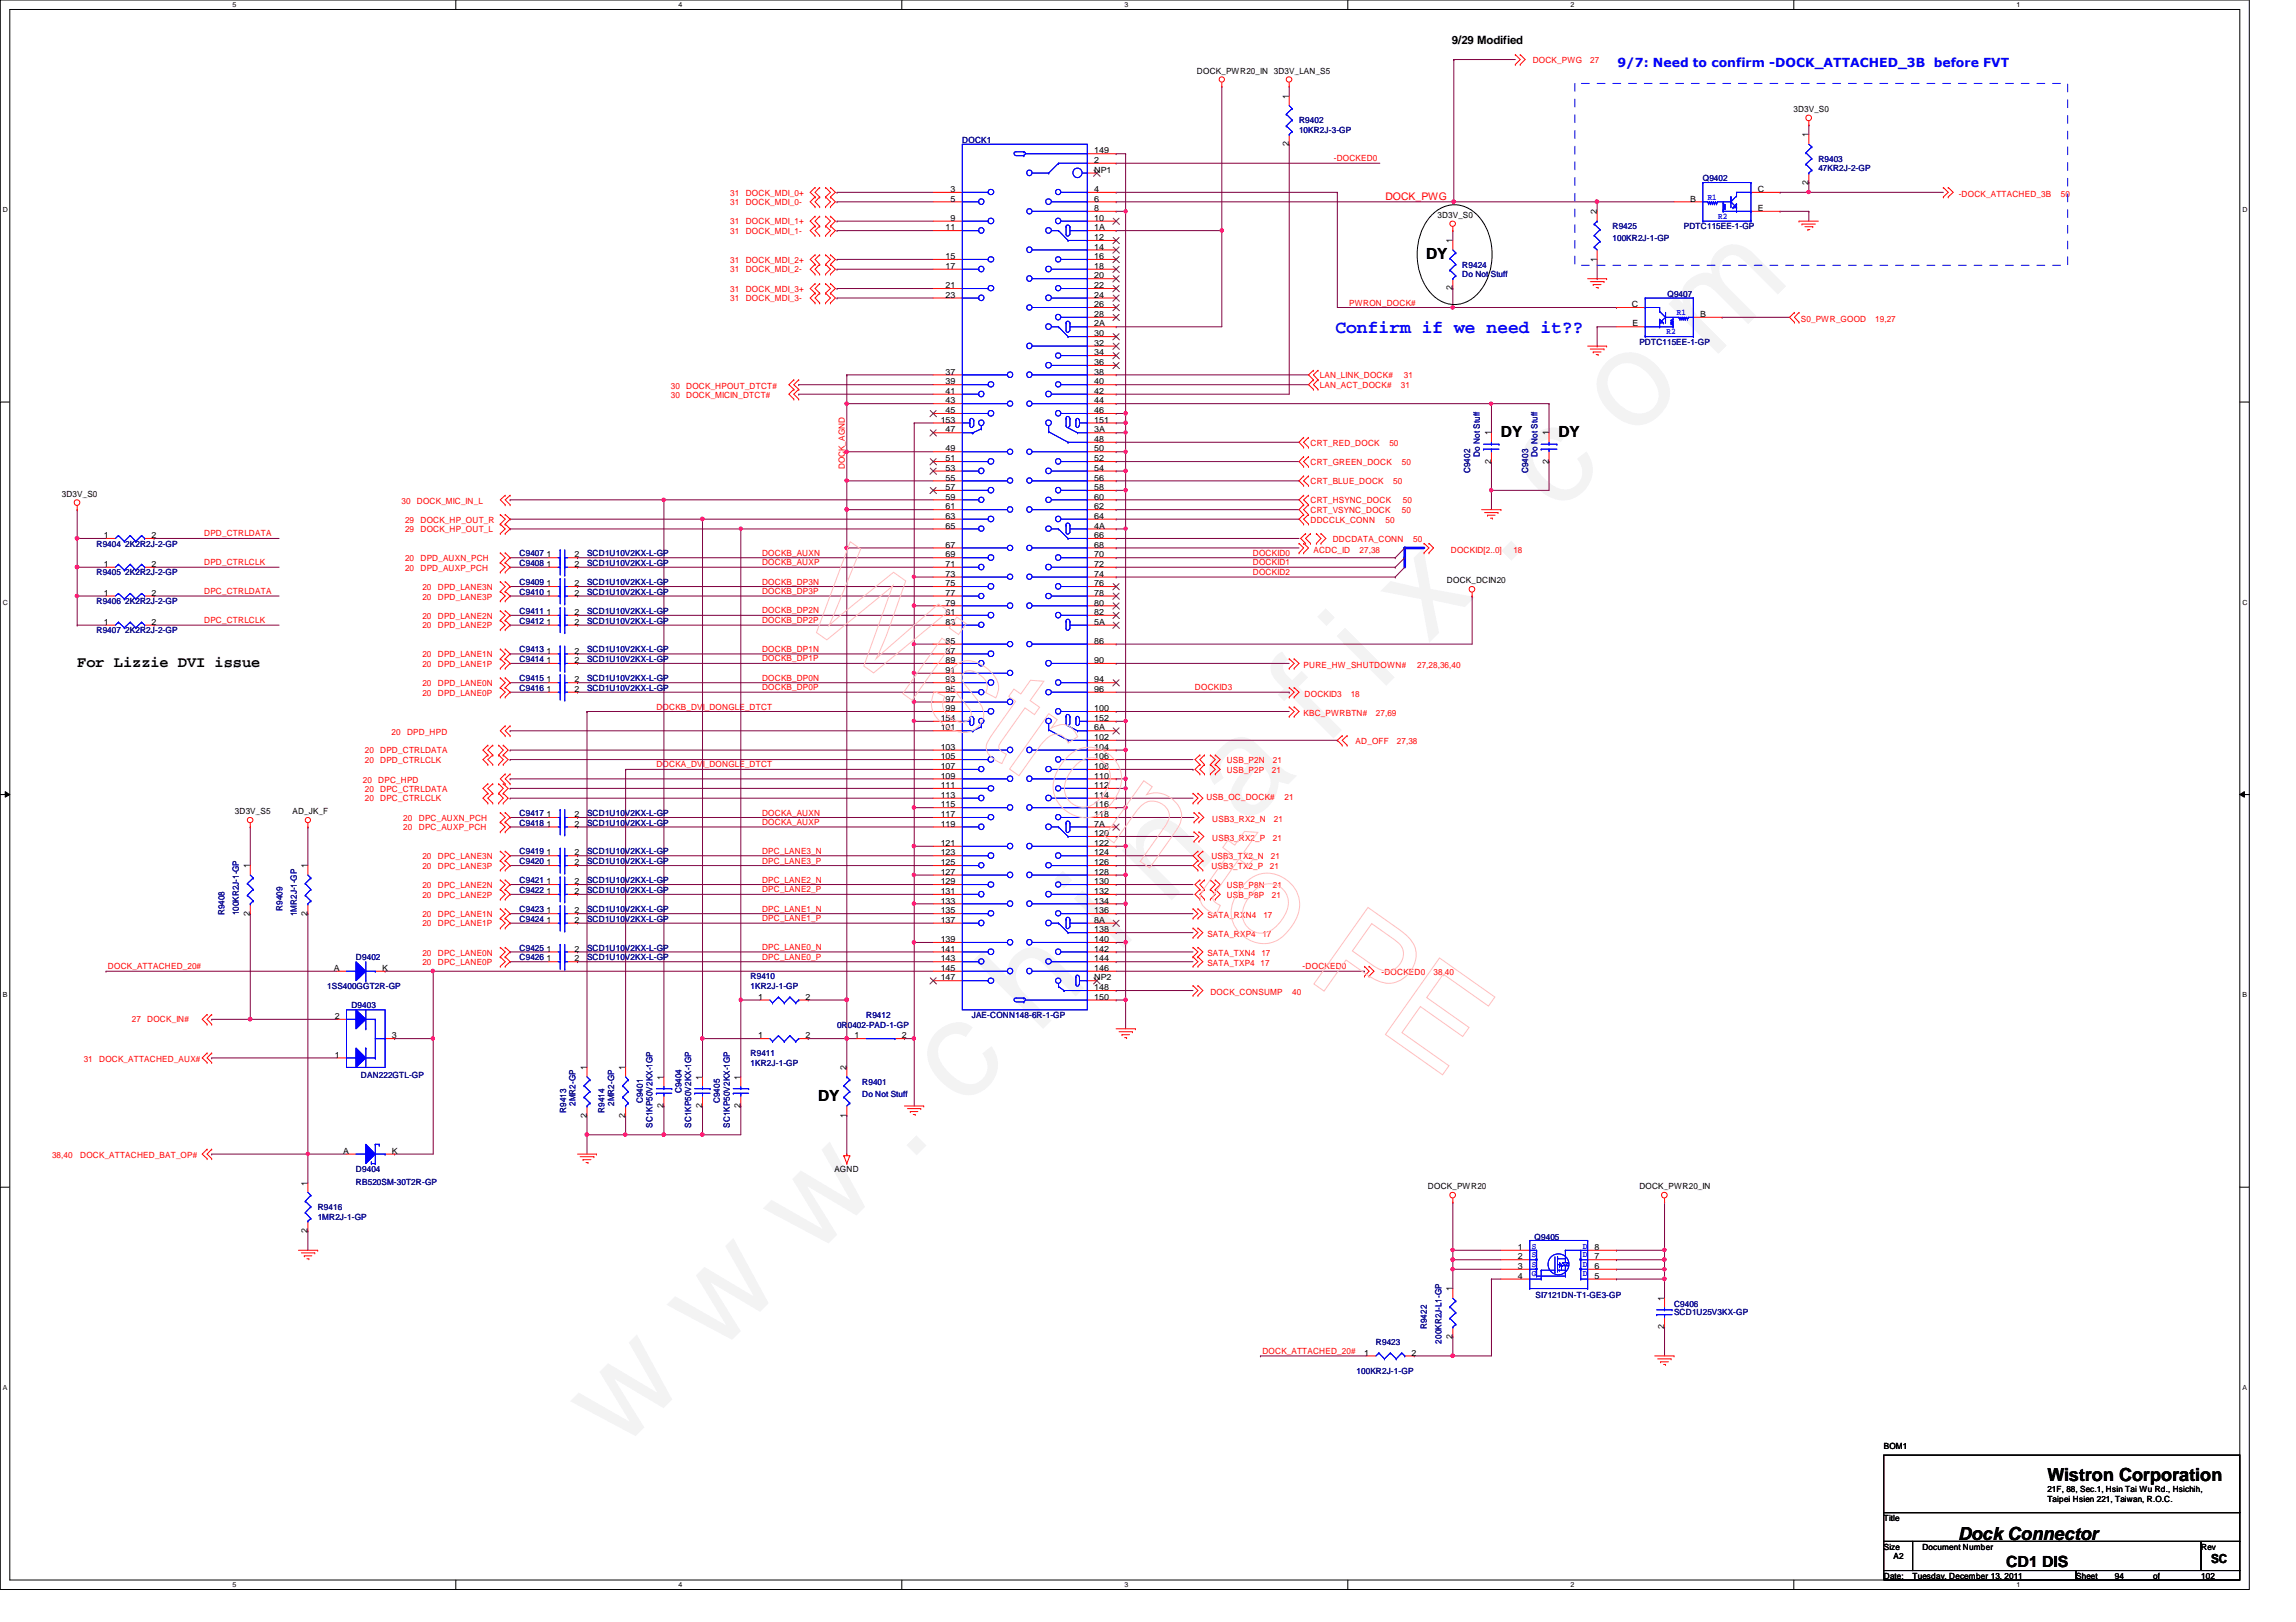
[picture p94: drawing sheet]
<svg xmlns="http://www.w3.org/2000/svg" width="297mm" height="210mm" viewBox="0 0 297 210" stroke-linecap="round" stroke-linejoin="round" font-family="sans-serif">
<defs><g id="words">
<text font-size="17.6" fill="#f0f" x="80.1" y="188" transform="rotate(-45 80.1 188)">w w w . c h i n a f i x . c o m</text>
<text font-size="2.3" fill="#00f" x="172.8" y="43.1">Confirm if we need it??</text>
<g font-size="2.3">
<text x="264.9" y="191.7">Wistron Corporation</text>
<text x="253.3" y="199.3">Dock Connector</text>
</g>
<g font-size="2">
<text x="184.5" y="33.6">DY</text>
<text x="194.2" y="56.6">DY</text>
<text x="201.6" y="56.6">DY</text>
<text x="10" y="86.3">For Lizzie DVI issue</text>
<text x="105.8" y="142.5">DY</text>
<text x="259.5" y="202.7">CD1 DIS</text>
</g>
<text font-size="1.6" fill="#00f" x="209.3" y="8.7">9/7: Need to confirm -DOCK_ATTACHED_3B before FVT</text>
<text font-size="1.6" x="286" y="202.3">SC</text>
<text font-size="1.5" x="187.8" y="5.7">9/29 Modified</text>
<text font-size="1.4" fill="#f00" x="179.2" y="25.9">DOCK_PWG</text>
<g font-size="1.1">
<text x="154.9" y="9.5">DOCK_PWR20_IN 3D3V_LAN_S5</text>
<text x="166.7" y="12.8" transform="rotate(-90 166.7 12.8)">1</text>
<text x="232" y="14.5">3D3V_S0</text>
<text x="234" y="17.8" transform="rotate(-90 234 17.8)">1</text>
<text x="141.6" y="21.1">2</text>
<text x="141.6" y="19.9">149</text>
<text x="141.6" y="22.4">NP1</text>
<text x="166.7" y="18.9" transform="rotate(-90 166.7 18.9)">2</text>
<text x="234" y="23.9" transform="rotate(-90 234 23.9)">2</text>
<text x="122.3" y="29.8">11</text>
<text x="123" y="24.8">3</text>
<text x="123" y="26.1">5</text>
<text x="123" y="28.6">9</text>
<text x="141.6" y="24.8">4</text>
<text x="141.6" y="26.1">6</text>
<text x="141.6" y="27.3">8</text>
<text x="141.6" y="28.6">10</text>
<text x="141.6" y="29.8">1A</text>
<text x="186" y="28.2">3D3V_S0</text>
<text x="206.6" y="27.7" transform="rotate(-90 206.6 27.7)">2</text>
<text x="218.6" y="26.1">B</text>
<text x="227.4" y="27.3">E</text>
<text x="227.4" y="24.8">C</text>
<text x="122.3" y="33.5">15</text>
<text x="122.3" y="34.8">17</text>
<text x="141.6" y="31.1">12</text>
<text x="141.6" y="32.3">14</text>
<text x="141.6" y="33.5">16</text>
<text x="141.6" y="34.8">18</text>
<text x="187.9" y="31.5" transform="rotate(-90 187.9 31.5)">1</text>
<text x="206.6" y="33.9" transform="rotate(-90 206.6 33.9)">1</text>
<text x="122.3" y="37.3">21</text>
<text x="122.3" y="38.5">23</text>
<text x="141.6" y="36">20</text>
<text x="141.6" y="37.3">22</text>
<text x="141.6" y="38.5">24</text>
<text x="141.6" y="39.8">26</text>
<text x="141.6" y="41">28</text>
<text x="187.9" y="37.6" transform="rotate(-90 187.9 37.6)">2</text>
<text x="211.1" y="39.8">C</text>
<text x="220" y="41">B</text>
<text x="141.6" y="43.5">30</text>
<text x="141.6" y="44.7">32</text>
<text x="141.6" y="46">34</text>
<text x="141.6" y="47.2">36</text>
<text x="141.6" y="42.2">2A</text>
<text x="211.2" y="42.2">E</text>
<text x="122.3" y="48.5">37</text>
<text x="122.3" y="49.7">39</text>
<text x="122.3" y="51">41</text>
<text x="122.3" y="52.2">43</text>
<text x="122.3" y="53.5">45</text>
<text x="141.6" y="48.5">38</text>
<text x="141.6" y="49.7">40</text>
<text x="141.6" y="51">42</text>
<text x="141.6" y="52.2">44</text>
<text x="141.6" y="53.5">46</text>
<text x="121.7" y="54.7">153</text>
<text x="122.3" y="56">47</text>
<text x="122.3" y="58.4">49</text>
<text x="122.3" y="59.7">51</text>
<text x="141.6" y="57.2">48</text>
<text x="141.6" y="58.4">50</text>
<text x="141.6" y="59.7">52</text>
<text x="141.6" y="56">3A</text>
<text x="141.6" y="54.7">151</text>
<text x="192.9" y="60" transform="rotate(-90 192.9 60)">2</text>
<text x="192.9" y="56.3" transform="rotate(-90 192.9 56.3)">1</text>
<text x="200.4" y="60" transform="rotate(-90 200.4 60)">2</text>
<text x="200.4" y="56.3" transform="rotate(-90 200.4 56.3)">1</text>
<text x="8" y="64.3">3D3V_S0</text>
<text x="122.3" y="60.9">53</text>
<text x="122.3" y="62.2">55</text>
<text x="122.3" y="63.4">57</text>
<text x="122.3" y="64.6">59</text>
<text x="122.3" y="65.9">61</text>
<text x="141.6" y="60.9">54</text>
<text x="141.6" y="62.2">56</text>
<text x="141.6" y="63.4">58</text>
<text x="141.6" y="64.6">60</text>
<text x="141.6" y="65.9">62</text>
<text x="13.4" y="69.6">1</text>
<text x="19.6" y="69.6">2</text>
<text x="122.3" y="67.1">63</text>
<text x="122.3" y="68.4">65</text>
<text x="122.3" y="70.9">67</text>
<text x="141.6" y="67.1">64</text>
<text x="141.6" y="69.6">66</text>
<text x="141.6" y="70.9">68</text>
<text x="141.6" y="68.4">4A</text>
<text x="13.4" y="77.1">1</text>
<text x="13.4" y="73.4">1</text>
<text x="19.6" y="77.1">2</text>
<text x="19.6" y="73.4">2</text>
<text x="70.7" y="75.9">1</text>
<text x="70.7" y="77.1">1</text>
<text x="70.7" y="72.1">1</text>
<text x="70.7" y="73.4">1</text>
<text x="74.3" y="75.9">2</text>
<text x="74.3" y="77.1">2</text>
<text x="74.3" y="72.1">2</text>
<text x="74.3" y="73.4">2</text>
<text x="122.3" y="72.1">69</text>
<text x="122.3" y="73.4">71</text>
<text x="122.3" y="74.6">73</text>
<text x="122.3" y="75.9">75</text>
<text x="122.3" y="77.1">77</text>
<text x="141.6" y="72.1">70</text>
<text x="141.6" y="73.4">72</text>
<text x="141.6" y="74.6">74</text>
<text x="141.6" y="75.9">76</text>
<text x="141.6" y="77.1">78</text>
<text x="187.2" y="75.5">DOCK_DCIN20</text>
<text x="13.4" y="80.9">1</text>
<text x="19.6" y="80.9">2</text>
<text x="70.7" y="80.9">1</text>
<text x="70.7" y="79.6">1</text>
<text x="74.3" y="80.9">2</text>
<text x="74.3" y="79.6">2</text>
<text x="122.3" y="78.4">79</text>
<text x="122.3" y="79.6">81</text>
<text x="122.3" y="80.9">83</text>
<text x="122.3" y="83.3">85</text>
<text x="141.6" y="78.4">80</text>
<text x="141.6" y="79.6">82</text>
<text x="141.6" y="83.3">86</text>
<text x="141.6" y="80.9">5A</text>
<text x="70.7" y="88.3">1</text>
<text x="70.7" y="85.8">1</text>
<text x="70.7" y="84.6">1</text>
<text x="70.7" y="89.5">1</text>
<text x="74.3" y="88.3">2</text>
<text x="74.3" y="85.8">2</text>
<text x="74.3" y="84.6">2</text>
<text x="74.3" y="89.5">2</text>
<text x="122.3" y="84.6">87</text>
<text x="122.3" y="85.8">89</text>
<text x="122.3" y="87.1">91</text>
<text x="122.3" y="88.3">93</text>
<text x="122.3" y="89.5">95</text>
<text x="141.6" y="88.3">94</text>
<text x="141.6" y="89.5">96</text>
<text x="141.6" y="85.8">90</text>
<text x="121.7" y="94.5">101</text>
<text x="121.7" y="93.3">154</text>
<text x="122.3" y="90.8">97</text>
<text x="122.3" y="92">99</text>
<text x="141.6" y="92">100</text>
<text x="141.6" y="95.8">102</text>
<text x="141.6" y="94.5">6A</text>
<text x="141.6" y="93.3">152</text>
<text x="121.7" y="97">103</text>
<text x="121.7" y="98.3">105</text>
<text x="121.7" y="99.5">107</text>
<text x="121.7" y="100.8">109</text>
<text x="121.7" y="102">111</text>
<text x="141.6" y="97">104</text>
<text x="141.6" y="98.3">106</text>
<text x="141.6" y="99.5">108</text>
<text x="141.6" y="100.8">110</text>
<text x="141.6" y="102">112</text>
<text x="30.4" y="105.3">3D3V_S5</text>
<text x="37.8" y="105.3">AD_JK_F</text>
<text x="70.7" y="107">1</text>
<text x="70.7" y="105.7">1</text>
<text x="74.3" y="107">2</text>
<text x="74.3" y="105.7">2</text>
<text x="121.7" y="103.3">113</text>
<text x="121.7" y="104.5">115</text>
<text x="121.7" y="105.7">117</text>
<text x="121.7" y="107">119</text>
<text x="141.6" y="103.3">114</text>
<text x="141.6" y="104.5">116</text>
<text x="141.6" y="105.7">118</text>
<text x="141.6" y="107">7A</text>
<text x="32.3" y="112.4" transform="rotate(-90 32.3 112.4)">1</text>
<text x="39.8" y="112.4" transform="rotate(-90 39.8 112.4)">1</text>
<text x="70.7" y="110.7">1</text>
<text x="70.7" y="112">1</text>
<text x="74.3" y="110.7">2</text>
<text x="74.3" y="112">2</text>
<text x="121.7" y="109.5">121</text>
<text x="121.7" y="110.7">123</text>
<text x="121.7" y="112">125</text>
<text x="121.7" y="113.2">127</text>
<text x="141.6" y="108.2">120</text>
<text x="141.6" y="109.5">122</text>
<text x="141.6" y="110.7">124</text>
<text x="141.6" y="112">126</text>
<text x="141.6" y="113.2">128</text>
<text x="32.3" y="118.5" transform="rotate(-90 32.3 118.5)">2</text>
<text x="39.8" y="118.5" transform="rotate(-90 39.8 118.5)">2</text>
<text x="70.7" y="114.4">1</text>
<text x="70.7" y="119.4">1</text>
<text x="70.7" y="118.2">1</text>
<text x="70.7" y="115.7">1</text>
<text x="74.3" y="114.4">2</text>
<text x="74.3" y="119.4">2</text>
<text x="74.3" y="118.2">2</text>
<text x="74.3" y="115.7">2</text>
<text x="121.7" y="114.4">129</text>
<text x="121.7" y="115.7">131</text>
<text x="121.7" y="116.9">133</text>
<text x="121.7" y="118.2">135</text>
<text x="121.7" y="119.4">137</text>
<text x="141.6" y="114.4">130</text>
<text x="141.6" y="115.7">132</text>
<text x="141.6" y="116.9">134</text>
<text x="141.6" y="118.2">136</text>
<text x="141.6" y="119.4">8A</text>
<text x="43.2" y="125.6">A</text>
<text x="49.4" y="125.6">K</text>
<text x="70.7" y="124.4">1</text>
<text x="70.7" y="123.1">1</text>
<text x="74.3" y="124.4">2</text>
<text x="74.3" y="123.1">2</text>
<text x="121.7" y="121.9">139</text>
<text x="121.7" y="123.1">141</text>
<text x="121.7" y="124.4">143</text>
<text x="121.7" y="125.6">145</text>
<text x="141.6" y="120.6">138</text>
<text x="141.6" y="121.9">140</text>
<text x="141.6" y="123.1">142</text>
<text x="141.6" y="124.4">144</text>
<text x="141.6" y="125.6">146</text>
<text x="43.3" y="131.9">2</text>
<text x="98.1" y="129.4">1</text>
<text x="104.2" y="129.4">2</text>
<text x="121.7" y="126.9">147</text>
<text x="141.6" y="128.1">148</text>
<text x="141.6" y="129.4">150</text>
<text x="141.6" y="126.9">NP2</text>
<text x="43.3" y="136.9">1</text>
<text x="50.7" y="134.4">3</text>
<text x="98.1" y="134.4">1</text>
<text x="104.2" y="134.4">2</text>
<text x="110.5" y="134.4">1</text>
<text x="116.7" y="134.4">2</text>
<text x="75.9" y="138.5" transform="rotate(-90 75.9 138.5)">1</text>
<text x="80.9" y="138.5" transform="rotate(-90 80.9 138.5)">1</text>
<text x="85.8" y="143.4" transform="rotate(-90 85.8 143.4)">2</text>
<text x="85.8" y="139.7" transform="rotate(-90 85.8 139.7)">1</text>
<text x="90.8" y="143.4" transform="rotate(-90 90.8 143.4)">2</text>
<text x="90.8" y="139.7" transform="rotate(-90 90.8 139.7)">1</text>
<text x="95.8" y="143.4" transform="rotate(-90 95.8 143.4)">2</text>
<text x="95.8" y="139.7" transform="rotate(-90 95.8 139.7)">1</text>
<text x="109.5" y="138.5" transform="rotate(-90 109.5 138.5)">2</text>
<text x="44.4" y="149.3">A</text>
<text x="50.7" y="149.3">K</text>
<text x="75.9" y="144.7" transform="rotate(-90 75.9 144.7)">2</text>
<text x="80.9" y="144.7" transform="rotate(-90 80.9 144.7)">2</text>
<text x="109.5" y="144.7" transform="rotate(-90 109.5 144.7)">1</text>
<text x="39.8" y="153.4" transform="rotate(-90 39.8 153.4)">1</text>
<text x="107.9" y="151.6">AGND</text>
<text x="184.7" y="153.9">DOCK_PWR20</text>
<text x="212.1" y="153.9">DOCK_PWR20_IN</text>
<text x="39.8" y="159.6" transform="rotate(-90 39.8 159.6)">2</text>
<text x="196.4" y="161.8">1</text>
<text x="206.3" y="161.8">8</text>
<text x="187.9" y="167.1" transform="rotate(-90 187.9 167.1)">1</text>
<text x="196.4" y="163">2</text>
<text x="196.4" y="164.2">3</text>
<text x="196.4" y="165.5">4</text>
<text x="206.3" y="165.5">5</text>
<text x="206.3" y="164.2">6</text>
<text x="206.3" y="163">7</text>
<text x="187.9" y="173.3" transform="rotate(-90 187.9 173.3)">2</text>
<text x="215.3" y="172" transform="rotate(-90 215.3 172)">2</text>
<text x="215.3" y="168.4" transform="rotate(-90 215.3 168.4)">1</text>
<text x="176.5" y="175.4">1</text>
<text x="182.6" y="175.4">2</text>
<text x="243.7" y="187.5">BOM1</text>
<text x="243.7" y="196.8">Title</text>
<text x="264.9" y="193.1">21F, 88, Sec.1, Hsin Tai Wu Rd., Hsichih,</text>
<text x="264.9" y="194.4">Taipei Hsien 221, Taiwan, R.O.C.</text>
<text x="243.7" y="200.5">Size</text>
<text x="245" y="201.8">A2</text>
<text x="248.7" y="200.5">Document Number</text>
<text x="284.8" y="200.5">Rev</text>
<text x="243.7" y="204.3">Date:</text>
<text x="247.4" y="204.3">Tuesday, December 13, 2011</text>
<text x="268.6" y="204.3">Sheet</text>
<text x="273.6" y="204.3">94</text>
<text x="278.6" y="204.3">of</text>
<text x="284.8" y="204.3">102</text>
</g>
<g font-size="1.1" fill="#f00">
<text x="198.3" y="8.1">DOCK_PWG</text>
<text x="205.7" y="8.1">27</text>
<text x="172.5" y="20.9">-DOCKED0</text>
<text x="94.5" y="25.3">31</text>
<text x="94.5" y="26.5">31</text>
<text x="94.5" y="29">31</text>
<text x="96.5" y="25.3">DOCK_MDI_0+</text>
<text x="96.5" y="26.5">DOCK_MDI_0-</text>
<text x="96.5" y="29">DOCK_MDI_1+</text>
<text x="253.4" y="25.4">-DOCK_ATTACHED_3B</text>
<text x="266.6" y="25.4">50</text>
<text x="94.5" y="34">31</text>
<text x="94.5" y="35.3">31</text>
<text x="94.5" y="30.3">31</text>
<text x="96.5" y="34">DOCK_MDI_2+</text>
<text x="96.5" y="35.3">DOCK_MDI_2-</text>
<text x="96.5" y="30.3">DOCK_MDI_1-</text>
<text x="94.5" y="37.8">31</text>
<text x="94.5" y="39">31</text>
<text x="96.5" y="37.8">DOCK_MDI_3+</text>
<text x="96.5" y="39">DOCK_MDI_3-</text>
<text x="174.5" y="39.5">PWRON_DOCK#</text>
<text x="233" y="41.6">S0_PWR_GOOD</text>
<text x="242.6" y="41.6">19,27</text>
<text x="86.8" y="50.3">30</text>
<text x="86.8" y="51.6">30</text>
<text x="88.8" y="50.3">DOCK_HPOUT_DTCT#</text>
<text x="88.8" y="51.6">DOCK_MICIN_DTCT#</text>
<text x="170.8" y="49">LAN_LINK_DOCK#</text>
<text x="170.8" y="50.2">LAN_ACT_DOCK#</text>
<text x="181.2" y="50.2">31</text>
<text x="181.6" y="49">31</text>
<text x="169.5" y="57.7">CRT_RED_DOCK</text>
<text x="179.7" y="57.7">50</text>
<text x="51.9" y="65.3">30</text>
<text x="53.9" y="65.3">DOCK_MIC_IN_L</text>
<text x="109.3" y="60.7" transform="rotate(-90 109.3 60.7)">DOCK_AGND</text>
<text x="169.5" y="65.2">CRT_HSYNC_DOCK</text>
<text x="169.5" y="60.2">CRT_GREEN_DOCK</text>
<text x="169.5" y="62.7">CRT_BLUE_DOCK</text>
<text x="180.3" y="62.7">50</text>
<text x="181.4" y="60.2">50</text>
<text x="181.5" y="65.2">50</text>
<text x="26.4" y="69.4">DPD_CTRLDATA</text>
<text x="52.4" y="67.6">29</text>
<text x="52.4" y="68.9">29</text>
<text x="54.4" y="67.6">DOCK_HP_OUT_R</text>
<text x="54.4" y="68.9">DOCK_HP_OUT_L</text>
<text x="98.6" y="71.9">DOCKB_AUXN</text>
<text x="162.1" y="71.9">DOCKID0</text>
<text x="169.5" y="66.4">CRT_VSYNC_DOCK</text>
<text x="169.5" y="67.6">DDCCLK_CONN</text>
<text x="169.9" y="71.5">ACDC_ID</text>
<text x="172.4" y="70.1">DDCDATA_CONN</text>
<text x="175.9" y="71.5">27,38</text>
<text x="179.2" y="67.6">50</text>
<text x="181.4" y="66.4">50</text>
<text x="182.8" y="70.1">50</text>
<text x="187.7" y="71.5">DOCKID[2..0]</text>
<text x="195.8" y="71.5">18</text>
<text x="26.4" y="73.2">DPD_CTRLCLK</text>
<text x="26.4" y="76.9">DPC_CTRLDATA</text>
<text x="52.4" y="72.6">20</text>
<text x="52.4" y="73.9">20</text>
<text x="54.4" y="72.6">DPD_AUXN_PCH</text>
<text x="54.4" y="73.9">DPD_AUXP_PCH</text>
<text x="54.6" y="76.3">20</text>
<text x="54.6" y="77.6">20</text>
<text x="56.6" y="76.3">DPD_LANE3N</text>
<text x="56.6" y="77.6">DPD_LANE3P</text>
<text x="98.6" y="73.2">DOCKB_AUXP</text>
<text x="98.6" y="75.6">DOCKB_DP3N</text>
<text x="98.6" y="76.9">DOCKB_DP3P</text>
<text x="162.1" y="73.2">DOCKID1</text>
<text x="162.1" y="74.4">DOCKID2</text>
<text x="26.4" y="80.6">DPC_CTRLCLK</text>
<text x="54.6" y="80.1">20</text>
<text x="54.6" y="81.3">20</text>
<text x="56.6" y="80.1">DPD_LANE2N</text>
<text x="56.6" y="81.3">DPD_LANE2P</text>
<text x="98.6" y="80.6">DOCKB_DP2P</text>
<text x="98.6" y="79.4">DOCKB_DP2N</text>
<text x="54.6" y="85">20</text>
<text x="54.6" y="86.3">20</text>
<text x="54.6" y="88.8">20</text>
<text x="56.6" y="85">DPD_LANE1N</text>
<text x="56.6" y="86.3">DPD_LANE1P</text>
<text x="56.6" y="88.8">DPD_LANE0N</text>
<text x="98.6" y="85.6">DOCKB_DP1P</text>
<text x="98.6" y="84.4">DOCKB_DP1N</text>
<text x="98.6" y="89.3">DOCKB_DP0P</text>
<text x="98.6" y="88.1">DOCKB_DP0N</text>
<text x="154.6" y="89.3">DOCKID3</text>
<text x="168.7" y="86.4">PURE_HW_SHUTDOWN#</text>
<text x="183.3" y="86.4">27,28,36,40</text>
<text x="50.7" y="95.1">20</text>
<text x="52.7" y="95.1">DPD_HPD</text>
<text x="54.6" y="90">20</text>
<text x="56.6" y="90">DPD_LANE0P</text>
<text x="84.9" y="91.8">DOCKB_DVI_DONGLE_DTCT</text>
<text x="168.7" y="92.6">KBC_PWRBTN#</text>
<text x="168.8" y="90.2">DOCKID3</text>
<text x="174.7" y="90.2">18</text>
<text x="178" y="92.6">27,69</text>
<text x="46.9" y="101.3">20</text>
<text x="47.2" y="97.5">20</text>
<text x="47.2" y="98.8">20</text>
<text x="48.9" y="101.3">DPC_HPD</text>
<text x="49.2" y="97.5">DPD_CTRLDATA</text>
<text x="49.2" y="98.8">DPD_CTRLCLK</text>
<text x="84.9" y="99.3">DOCKA_DVI_DONGLE_DTCT</text>
<text x="158.7" y="98.8">USB_P2N</text>
<text x="158.7" y="100">USB_P2P</text>
<text x="164.5" y="100">21</text>
<text x="164.7" y="98.8">21</text>
<text x="175.4" y="96.3">AD_OFF</text>
<text x="180.7" y="96.3">27,38</text>
<text x="47.2" y="102.5">20</text>
<text x="47.2" y="103.7">20</text>
<text x="49.2" y="102.5">DPC_CTRLDATA</text>
<text x="49.2" y="103.7">DPC_CTRLCLK</text>
<text x="52.2" y="106.2">20</text>
<text x="52.2" y="107.4">20</text>
<text x="54.2" y="106.2">DPC_AUXN_PCH</text>
<text x="54.2" y="107.4">DPC_AUXP_PCH</text>
<text x="98.6" y="105.5">DOCKA_AUXN</text>
<text x="98.6" y="106.8">DOCKA_AUXP</text>
<text x="156.1" y="103.6">USB_OC_DOCK#</text>
<text x="156.8" y="106.3">USB3_RX2_N</text>
<text x="164.8" y="106.3">21</text>
<text x="166.2" y="103.6">21</text>
<text x="54.6" y="111.2">20</text>
<text x="54.6" y="112.4">20</text>
<text x="56.6" y="111.2">DPC_LANE3N</text>
<text x="56.6" y="112.4">DPC_LANE3P</text>
<text x="98.6" y="110.5">DPC_LANE3_N</text>
<text x="98.6" y="111.8">DPC_LANE3_P</text>
<text x="156.7" y="111.2">USB3_TX2_N</text>
<text x="156.7" y="112.4">USB3_TX2_P</text>
<text x="156.8" y="108.8">USB3_RX2_P</text>
<text x="164.3" y="112.4">21</text>
<text x="164.4" y="111.2">21</text>
<text x="164.7" y="108.8">21</text>
<text x="54.6" y="114.9">20</text>
<text x="54.6" y="116.2">20</text>
<text x="54.6" y="118.7">20</text>
<text x="54.6" y="119.9">20</text>
<text x="56.6" y="114.9">DPC_LANE2N</text>
<text x="56.6" y="116.2">DPC_LANE2P</text>
<text x="56.6" y="118.7">DPC_LANE1N</text>
<text x="56.6" y="119.9">DPC_LANE1P</text>
<text x="98.6" y="115.5">DPC_LANE2_P</text>
<text x="98.6" y="118">DPC_LANE1_N</text>
<text x="98.6" y="119.2">DPC_LANE1_P</text>
<text x="98.6" y="114.2">DPC_LANE2_N</text>
<text x="156.2" y="118.8">SATA_RXN4</text>
<text x="158.7" y="114.9">USB_P8N</text>
<text x="158.7" y="116.2">USB_P8P</text>
<text x="163.4" y="118.8">17</text>
<text x="164.5" y="116.2">21</text>
<text x="164.7" y="114.9">21</text>
<text x="14" y="125.4">DOCK_ATTACHED_20#</text>
<text x="54.6" y="123.7">20</text>
<text x="54.6" y="124.9">20</text>
<text x="56.6" y="123.7">DPC_LANE0N</text>
<text x="56.6" y="124.9">DPC_LANE0P</text>
<text x="98.6" y="122.9">DPC_LANE0_N</text>
<text x="98.6" y="124.2">DPC_LANE0_P</text>
<text x="156.2" y="123.7">SATA_TXN4 17</text>
<text x="156.2" y="125">SATA_TXP4 17</text>
<text x="156.2" y="121.3">SATA_RXP4</text>
<text x="163.3" y="121.3">17</text>
<text x="168.5" y="125.4">-DOCKED0</text>
<text x="156.6" y="128.7">DOCK_CONSUMP</text>
<text x="167.2" y="128.7">40</text>
<text x="178.7" y="126.1">-DOCKED0</text>
<text x="185.5" y="126.1">38,40</text>
<text x="10.8" y="137.5">31</text>
<text x="12.8" y="137.5">DOCK_ATTACHED_AUX#</text>
<text x="17.1" y="132.2">27</text>
<text x="19" y="132.2">DOCK_IN#</text>
<text x="6.7" y="149.9">38,40</text>
<text x="10.4" y="149.9">DOCK_ATTACHED_BAT_OP#</text>
<text x="163.3" y="175.2">DOCK_ATTACHED_20#</text>
</g>
<g font-size="1.1" fill="#000080">
<text x="168.1" y="16">R9402</text>
<text x="168.1" y="17.2">10KR2J-3-GP</text>
<text x="124.5" y="18.5">DOCK1</text>
<text x="220.3" y="23.5">Q9402</text>
<text x="235.2" y="21">R9403</text>
<text x="235.2" y="22.2">47KR2J-2-GP</text>
<text x="208.6" y="29.7">R9425</text>
<text x="217.8" y="29.7">PDTC115EE-1-GP</text>
<text x="189.2" y="34.6">R9424</text>
<text x="189.2" y="35.9">Do Not Stuff</text>
<text x="208.6" y="31.2">100KR2J-1-GP</text>
<text x="215.7" y="38.4">Q9407</text>
<text x="212.1" y="44.6">PDTC115EE-1-GP</text>
<text x="191.5" y="59.1" transform="rotate(-90 191.5 59.1)">Do Not Stuff</text>
<text x="198.9" y="59.1" transform="rotate(-90 198.9 59.1)">Do Not Stuff</text>
<text x="190.2" y="61.2" transform="rotate(-90 190.2 61.2)">C9402</text>
<text x="197.7" y="61.2" transform="rotate(-90 197.7 61.2)">C9403</text>
<text x="12.5" y="70.7">R9404 2K2R2J-2-GP</text>
<text x="67.2" y="72">C9407</text>
<text x="75.9" y="72">SCD1U10V2KX-L-GP</text>
<text x="12.5" y="74.5">R9405 2K2R2J-2-GP</text>
<text x="67.2" y="75.7">C9409</text>
<text x="67.2" y="77">C9410</text>
<text x="67.2" y="73.2">C9408</text>
<text x="75.9" y="75.7">SCD1U10V2KX-L-GP</text>
<text x="75.9" y="77">SCD1U10V2KX-L-GP</text>
<text x="75.9" y="73.2">SCD1U10V2KX-L-GP</text>
<text x="12.5" y="78.2">R9406 2K2R2J-2-GP</text>
<text x="12.5" y="82">R9407 2K2R2J-2-GP</text>
<text x="67.2" y="80.7">C9412</text>
<text x="67.2" y="79.5">C9411</text>
<text x="75.9" y="80.7">SCD1U10V2KX-L-GP</text>
<text x="75.9" y="79.5">SCD1U10V2KX-L-GP</text>
<text x="67.2" y="88.2">C9415</text>
<text x="67.2" y="85.7">C9414</text>
<text x="67.2" y="84.4">C9413</text>
<text x="67.2" y="89.4">C9416</text>
<text x="75.9" y="88.2">SCD1U10V2KX-L-GP</text>
<text x="75.9" y="85.7">SCD1U10V2KX-L-GP</text>
<text x="75.9" y="84.4">SCD1U10V2KX-L-GP</text>
<text x="75.9" y="89.4">SCD1U10V2KX-L-GP</text>
<text x="67.2" y="106.8">C9418</text>
<text x="67.2" y="105.6">C9417</text>
<text x="75.9" y="106.8">SCD1U10V2KX-L-GP</text>
<text x="75.9" y="105.6">SCD1U10V2KX-L-GP</text>
<text x="67.2" y="110.6">C9419</text>
<text x="67.2" y="111.8">C9420</text>
<text x="75.9" y="110.6">SCD1U10V2KX-L-GP</text>
<text x="75.9" y="111.8">SCD1U10V2KX-L-GP</text>
<text x="29" y="118.4" transform="rotate(-90 29 118.4)">R9408</text>
<text x="30.9" y="118.4" transform="rotate(-90 30.9 118.4)">100KR2J-1-GP</text>
<text x="36.5" y="117.9" transform="rotate(-90 36.5 117.9)">R9409</text>
<text x="38.4" y="118.6" transform="rotate(-90 38.4 118.6)">1MR2J-1-GP</text>
<text x="67.2" y="114.3">C9421</text>
<text x="67.2" y="119.3">C9424</text>
<text x="67.2" y="118">C9423</text>
<text x="67.2" y="115.5">C9422</text>
<text x="75.9" y="114.3">SCD1U10V2KX-L-GP</text>
<text x="75.9" y="119.3">SCD1U10V2KX-L-GP</text>
<text x="75.9" y="118">SCD1U10V2KX-L-GP</text>
<text x="75.9" y="115.5">SCD1U10V2KX-L-GP</text>
<text x="46.1" y="124.2">D9402</text>
<text x="67.2" y="124.2">C9426</text>
<text x="67.2" y="123">C9425</text>
<text x="75.9" y="124.2">SCD1U10V2KX-L-GP</text>
<text x="75.9" y="123">SCD1U10V2KX-L-GP</text>
<text x="42.3" y="128">1SS400GGT2R-GP</text>
<text x="45.5" y="130.5">D9403</text>
<text x="97.1" y="126.7">R9410</text>
<text x="97.1" y="128">1KR2J-1-GP</text>
<text x="112.1" y="131.7">R9412</text>
<text x="125.7" y="131.7">JAE-CONN148-6R-1-GP</text>
<text x="97.1" y="136.7">R9411</text>
<text x="97.1" y="138">1KR2J-1-GP</text>
<text x="108.3" y="133">0R0402-PAD-1-GP</text>
<text x="46.7" y="139.4">DAN222GTL-GP</text>
<text x="73.2" y="144" transform="rotate(-90 73.2 144)">R9413</text>
<text x="74.5" y="143.1" transform="rotate(-90 74.5 143.1)">2MR2-GP</text>
<text x="78.2" y="144" transform="rotate(-90 78.2 144)">R9414</text>
<text x="79.5" y="143.1" transform="rotate(-90 79.5 143.1)">2MR2-GP</text>
<text x="83.2" y="142.7" transform="rotate(-90 83.2 142.7)">C9401</text>
<text x="88.2" y="141.5" transform="rotate(-90 88.2 141.5)">C9404</text>
<text x="93.1" y="142.7" transform="rotate(-90 93.1 142.7)">C9405</text>
<text x="111.5" y="140.4">R9401</text>
<text x="111.5" y="141.9">Do Not Stuff</text>
<text x="84.4" y="146" transform="rotate(-90 84.4 146)">SC1KP50V2KX-1GP</text>
<text x="89.4" y="146" transform="rotate(-90 89.4 146)">SC1KP50V2KX-1GP</text>
<text x="94.4" y="146" transform="rotate(-90 94.4 146)">SC1KP50V2KX-1GP</text>
<text x="46.1" y="151.6">D9404</text>
<text x="46.1" y="153.4">RB520SM-30T2R-GP</text>
<text x="41.1" y="156.6">R9416</text>
<text x="41.1" y="157.9">1MR2J-1-GP</text>
<text x="198.5" y="160.5">Q9405</text>
<text x="198.7" y="167.9">SI7121DN-T1-GE3-GP</text>
<text x="184.6" y="172" transform="rotate(-90 184.6 172)">R9422</text>
<text x="186.5" y="173.9" transform="rotate(-90 186.5 173.9)">200KR2J-L1-GP</text>
<text x="216.6" y="169.1">C9406</text>
<text x="216.6" y="170.2">SCD1U25V3KX-GP</text>
<text x="175.5" y="177.8">100KR2J-1-GP</text>
<text x="178" y="174">R9423</text>
</g>
<g font-size="1.1" fill="#00f">
<text x="220.9" y="25.8">R1</text>
<text x="222.3" y="28.3">R2</text>
<text x="217" y="40.7">R1</text>
<text x="215.6" y="43.2">R2</text>
<text x="198.2" y="161.6">S</text>
<text x="204.8" y="161.6">D</text>
<text x="198.2" y="162.7">S</text>
<text x="198.2" y="164">S</text>
<text x="198.2" y="165.2">G</text>
<text x="204.8" y="165.2">D</text>
<text x="204.8" y="164">D</text>
<text x="204.8" y="162.7">D</text>
</g>
<g font-size=".9">
<text x="30.1" y=".9">5</text>
<text x="87.8" y=".9">4</text>
<text x="145.5" y=".9">3</text>
<text x="203.2" y=".9">2</text>
<text x="260.9" y=".9">1</text>
<text x=".4" y="27.4">D</text>
<text x="290.1" y="27.4">D</text>
<text x=".4" y="78.2">C</text>
<text x="290.1" y="78.2">C</text>
<text x=".4" y="129">B</text>
<text x="290.1" y="129">B</text>
<text x=".4" y="179.8">A</text>
<text x="290.1" y="179.8">A</text>
<text x="30.1" y="205.4">5</text>
<text x="87.8" y="205.4">4</text>
<text x="145.5" y="205.4">3</text>
<text x="203.2" y="205.4">2</text>
<text x="260.9" y="205.4">1</text>
</g>
</g></defs>
<path d="M0 0h291v205.7h-291zM1.3 1.2h288.5v203.3h-288.5z" fill="none" stroke="#000" stroke-width=".13"/>
<g fill="#fff">
<path d="M30.1 .1h.5v1h-.5z"/>
<path d="M30.1 204.6h.5v1h-.5z"/>
</g>
<path d="M59 0v1.2M59 204.5v1.2" fill="none" stroke="#000" stroke-width=".13"/>
<g fill="#fff">
<path d="M87.8 .1h.5v1h-.5z"/>
<path d="M87.8 204.6h.5v1h-.5z"/>
</g>
<path d="M116.7 0v1.2M116.7 204.5v1.2" fill="none" stroke="#000" stroke-width=".13"/>
<g fill="#fff">
<path d="M145.5 .1h.5v1h-.5z"/>
<path d="M145.5 204.6h.5v1h-.5z"/>
</g>
<path d="M174.4 0v1.2M174.4 204.5v1.2" fill="none" stroke="#000" stroke-width=".13"/>
<g fill="#fff">
<path d="M203.2 .1h.5v1h-.5z"/>
<path d="M203.2 204.6h.5v1h-.5z"/>
</g>
<path d="M232.1 0v1.2M232.1 204.5v1.2" fill="none" stroke="#000" stroke-width=".13"/>
<g fill="#fff">
<path d="M260.9 .1h.5v1h-.5z"/>
<path d="M260.9 204.6h.5v1h-.5z"/>
<path d="M.4 26.6h.6v1h-.6z"/>
<path d="M290.1 26.6h.6v1h-.6z"/>
<path d="M.4 77.4h.6v1h-.6z"/>
<path d="M290.1 77.4h.6v1h-.6z"/>
</g>
<path d="M0 52h1.3M289.8 52h1.2" fill="none" stroke="#000" stroke-width=".13"/>
<g fill="#fff">
<path d="M.4 128.2h.6v1h-.6z"/>
<path d="M290.1 128.2h.6v1h-.6z"/>
</g>
<path d="M0 102.8h1.3M.7 102.4l.6 .4-.6 .4zM289.8 102.8l.6-.4v.8zM289.8 102.8h1.2" fill="none" stroke="#000" stroke-width=".13"/>
<path d="M.7 102.4l.6 .4-.6 .4zM289.8 102.8l.6-.4v.8z" fill="#000"/>
<g fill="#fff">
<path d="M.4 179h.5v1h-.5z"/>
<path d="M290.1 179h.6v1h-.6z"/>
</g>
<path d="M0 153.6h1.3M289.8 153.6h1.2" fill="none" stroke="#000" stroke-width=".13"/>
<path d="M10 77.1h.1M10 77.1v3.8" fill="none" stroke="#800040" stroke-width=".13"/>
<path d="M9.8 77h.3l.1 .1-.1 .2h-.2h-.1z" fill-rule="evenodd" fill="#f0f"/>
<path d="M9.8 77h.3l.1 .1-.1 .2h-.2h-.1z" fill="none" stroke="#f0f" stroke-width=".13"/>
<path d="M10 77.1h.1M10 69.7h.1M10 77.1h3.7M10 69.7h3.7M144.4 83.4h46.1" fill="none" stroke="#800040" stroke-width=".13"/>
<path d="M9.8 69.5h.3l.1 .1-.1 .2-.2 .1-.1-.1z" fill-rule="evenodd" fill="#f0f"/>
<path d="M9.8 69.5h.3l.1 .1-.1 .2-.2 .1-.1-.1z" fill="none" stroke="#f0f" stroke-width=".13"/>
<g fill="none" stroke="#800040" stroke-width=".13">
<path d="M158.1 11.2h.1M158.1 11.2v18.6M19.9 73.4h.1M19.9 73.4h16.2M66 64.7h.1M66 67.2h.1M66 68.5h.1M66 67.2h54.7M66 64.7h54.7M66 68.5h29.8v60.9M74.7 73.4h46M74.7 72.2h46"/>
<path d="M85.9 64.7v74.7M66 98.3h.1M66 97.1h.1M66 94.6h.1M66 98.3h54.7M66 97.1h54.7M66 94.6h54.7M75.9 92.1h44.8M80.9 99.6h39.8M32.4 107h.1M32.4 118.2h.1M32.4 107v5"/>
<path d="M32.4 118.2v13.7h-5M66 103.3h.1M66 102h.1M66 100.8h.1M66 103.3h54.7M66 102h54.7M66 100.8h54.7M13.7 125.7h.1M13.7 125.7h29.9M27.4 136.9h.1M27.4 131.9h.1M27.4 136.9h16.2"/>
<path d="M49.8 125.7h.1M49.8 125.7h6.2M39.8 159.3h.1M39.8 149.4h.1M39.8 149.4v3.7M39.8 159.3v2.5"/>
</g>
<path d="M32.2 131.7h.3l.1 .2-.1 .1-.2 .1-.1-.1z" fill-rule="evenodd" fill="#f0f"/>
<path d="M32.2 131.7h.3l.1 .2-.1 .1-.2 .1-.1-.1z" fill="none" stroke="#f0f" stroke-width=".13"/>
<path d="M39.8 107h.1M39.8 118.2h.1M39.8 107v5M39.8 118.2v31.2M32.4 131.9h.1M32.4 131.9h11.2M51.1 134.4h.1M51.1 134.4h4.9M51.1 149.4h.1M51.1 149.4h4.9" fill="none" stroke="#800040" stroke-width=".13"/>
<path d="M39.7 149.2h.3v.1v.1l-.2 .1-.1-.1z" fill-rule="evenodd" fill="#f0f"/>
<path d="M39.7 149.2h.3v.1v.1l-.2 .1-.1-.1z" fill="none" stroke="#f0f" stroke-width=".13"/>
<path d="M56 125.7h.1M56 125.7v8.7M39.8 149.4h.1M39.8 149.4h5" fill="none" stroke="#800040" stroke-width=".13"/>
<path d="M55.9 125.5h.2l.1 .1-.1 .2-.1 .1-.1-.1z" fill-rule="evenodd" fill="#f0f"/>
<path d="M55.9 125.5h.2l.1 .1-.1 .2-.1 .1-.1-.1z" fill="none" stroke="#f0f" stroke-width=".13"/>
<g fill="none" stroke="#800040" stroke-width=".13">
<path d="M145.6 19.9h.1M145.6 19.9v7.4M144.4 24.9h28.6M10 69.7h.1M10 69.7v3.7M10 80.9h.1M10 80.9h3.7M74.7 115.7h46M74.7 118.2h46M74.7 119.5h46M74.7 110.7h46M74.7 112h46"/>
<path d="M56 125.7h.1M56 125.7h64.7M74.7 123.2h46M74.7 124.5h46"/>
</g>
<path d="M9.8 73.2h.3l.1 .2-.1 .1-.2 .1-.1-.1z" fill-rule="evenodd" fill="#f0f"/>
<path d="M9.8 73.2h.3l.1 .2-.1 .1-.2 .1-.1-.1z" fill="none" stroke="#f0f" stroke-width=".13"/>
<g fill="none" stroke="#800040" stroke-width=".13">
<path d="M144.4 52.2h48.6M19.9 77.1h.1M19.9 69.7h.1M19.9 77.1h16.2M19.9 69.7h16.2M74.7 75.9h46M74.7 77.1h46M109.6 70.9v58.5M80.9 99.6v38.5M56 134.4h.1M56 134.4v15M27.4 149.4h.1"/>
<path d="M27.4 149.4h12.4"/>
</g>
<path d="M55.9 134.2h.2l.1 .2-.1 .1-.1 .1-.1-.1z" fill-rule="evenodd" fill="#f0f"/>
<path d="M55.9 134.2h.2l.1 .2-.1 .1-.1 .1-.1-.1z" fill="none" stroke="#f0f" stroke-width=".13"/>
<g fill="none" stroke="#800040" stroke-width=".13">
<path d="M144.4 19.9h.1M144.4 19.9h1.2M166.8 18.7h.1M166.8 11.2h.1M166.8 11.2v1.2M166.8 18.7v32.3M188.1 7.7h.1M188.1 7.7v18.4h-43.7M188.1 7.7h7.9M234 16.2h.1M234 16.2v1.2M144.4 21.1h.1"/>
<path d="M144.4 21.1h34.1M234 23.6h.1M234 23.6v1.3h17.4M10 73.4h.1M10 66h.1M10 73.4h3.7M10 66v3.7M10 73.4v3.7M66 72.2h.1M66 73.4h.1M66 75.9h.1M66 77.1h.1"/>
<path d="M66 79.6h.1M66 73.4h4.9M66 79.6h4.9M66 72.2h4.9M66 75.9h4.9M66 77.1h4.9M74.7 79.6h46M90.9 67.2v67.2M144.4 73.4h36.1M144.4 72.2h36.1M144.4 74.7h36.1M19.9 80.9h.1"/>
<path d="M19.9 80.9h16.2M66 80.9h.1M66 84.6h.1M66 85.9h.1M66 88.3h.1M66 89.6h.1M66 80.9h4.9M66 85.9h4.9M66 84.6h4.9M66 89.6h4.9M66 88.3h4.9M74.7 80.9h46"/>
<path d="M74.7 85.9h46M74.7 84.6h46M74.7 89.6h46M74.7 88.3h46M75.9 92.1v46M144.4 95.8h28.6M66 105.8h.1M66 107h.1M66 110.7h.1M66 112h.1M66 115.7h.1M66 118.2h.1"/>
<path d="M66 119.5h.1M66 114.5h.1M66 105.8h4.9M66 107h4.9M66 110.7h4.9M66 112h4.9M66 114.5h4.9M66 115.7h4.9M66 118.2h4.9M66 119.5h4.9M74.7 105.8h46M74.7 107h46"/>
<path d="M74.7 114.5h46M66 123.2h.1M66 124.5h.1M66 123.2h4.9M66 124.5h4.9M144.4 125.7h32.1"/>
</g>
<g fill="none" stroke="#f00" stroke-width=".13">
<path d="M158.1 11.2h.1M158.1 10.7v.5M166.8 11.2h.1M166.8 10.7v.5M196 7.1h.1M196 8.3h.1M196 7.1l.7 .6-.7 .6M196.7 7.1h.1M196.7 8.3h.1M196.7 7.1l.6 .6-.6 .6M234 16.2h.1M234 15.7v.5"/>
<path d="M251.4 24.3h.1M251.4 25.5h.1M251.4 24.3l.6 .6-.6 .6M252 24.3h.1M252 25.5h.1M252 24.3l.7 .6-.7 .6M10 66h.1M10 65.4v.6M64.7 67.8h.1M64.7 66.6h.1M64.7 69h.1M64.7 72.8h.1"/>
<path d="M64.7 71.5h.1M64.7 74h.1M64.7 76.5h.1M64.7 75.3h.1M64.7 77.8h.1M64.7 79h.1M64.7 66.6l.7 .6-.7 .6M64.7 67.8l.7 .7-.7 .5M64.7 71.5l.7 .7-.7 .6M64.7 72.8l.7 .6-.7 .6M64.7 75.3l.7 .6-.7 .6M64.7 76.5l.7 .6-.7 .7"/>
<path d="M64.7 79l.7 .6-.7 .7M65.4 64.1h.1M65.4 65.3h.1M65.4 66.6h.1M65.4 67.8h.1M65.4 69h.1M65.4 71.5h.1M65.4 72.8h.1M65.4 74h.1M65.4 75.3h.1M65.4 76.5h.1M65.4 77.8h.1"/>
<path d="M65.4 79h.1M65.4 64.1l-.7 .6 .7 .6M65.4 66.6l.6 .6-.6 .6M65.4 67.8l.6 .7-.6 .5M65.4 71.5l.6 .7-.6 .6M65.4 72.8l.6 .6-.6 .6M65.4 75.3l.6 .6-.6 .6M65.4 76.5l.6 .6-.6 .7M65.4 79l.6 .6-.6 .7M66 64.1h.1M66 65.3h.1M66 64.1l-.6 .6 .6 .6"/>
<path d="M63.1 97.7h.1M63.1 96.4h.1M63.1 98.9h.1M63.1 96.4l-.6 .7 .6 .6M63.1 97.7l-.6 .6 .6 .6M63.8 97.7h.1M63.8 96.4h.1M63.8 98.9h.1M63.8 96.4l-.7 .7 .7 .6M63.8 97.7l-.7 .6 .7 .6M64.5 96.4h.1M64.5 97.7h.1"/>
<path d="M64.5 98.9h.1M64.5 96.4l.6 .7-.6 .6M64.5 97.7l.6 .6-.6 .6M64.7 80.3h.1M64.7 81.5h.1M64.7 85.3h.1M64.7 84h.1M64.7 86.5h.1M64.7 89h.1M64.7 87.7h.1M64.7 90.2h.1M64.7 80.3l.7 .6-.7 .6"/>
<path d="M64.7 84l.7 .6-.7 .7M64.7 85.3l.7 .6-.7 .6M64.7 87.7l.7 .6-.7 .7M64.7 89l.7 .6-.7 .6M65.1 97.7h.1M65.1 96.4h.1M65.1 98.9h.1M65.1 96.4l.6 .7-.6 .6M65.1 97.7l.6 .6-.6 .6M65.4 93.9h.1M65.4 95.2h.1M65.4 80.3h.1"/>
<path d="M65.4 81.5h.1M65.4 84h.1M65.4 85.3h.1M65.4 86.5h.1M65.4 87.7h.1M65.4 89h.1M65.4 90.2h.1M65.4 93.9l-.7 .7 .7 .6M65.4 80.3l.6 .6-.6 .6M65.4 84l.6 .6-.6 .7M65.4 85.3l.6 .6-.6 .6M65.4 87.7l.6 .6-.6 .7"/>
<path d="M65.4 89l.6 .6-.6 .6M66 93.9h.1M66 95.2h.1M66 93.9l-.6 .7 .6 .6M32.4 107h.1M32.4 106.5v.5M39.8 107h.1M39.8 106.5v.5M63.1 102.7h.1M63.1 101.4h.1M63.1 103.9h.1M63.1 101.4l-.6 .6 .6 .7"/>
<path d="M63.1 102.7l-.6 .6 .6 .6M63.8 102.7h.1M63.8 101.4h.1M63.8 103.9h.1M63.8 101.4l-.7 .6 .7 .7M63.8 102.7l-.7 .6 .7 .6M64.5 101.4h.1M64.5 102.7h.1M64.5 103.9h.1M64.5 101.4l.6 .6-.6 .7M64.5 102.7l.6 .6-.6 .6M64.7 106.4h.1"/>
<path d="M64.7 105.2h.1M64.7 107.7h.1M64.7 111.4h.1M64.7 110.2h.1M64.7 112.6h.1M64.7 115.1h.1M64.7 113.9h.1M64.7 116.4h.1M64.7 118.8h.1M64.7 117.6h.1M64.7 105.2l.7 .6-.7 .6M64.7 106.4l.7 .6-.7 .7"/>
<path d="M64.7 110.2l.7 .5-.7 .7M64.7 111.4l.7 .6-.7 .6M64.7 113.9l.7 .6-.7 .6M64.7 115.1l.7 .6-.7 .7M64.7 117.6l.7 .6-.7 .6M64.7 118.8l.7 .7-.7 .6M65.1 102.7h.1M65.1 101.4h.1M65.1 103.9h.1M65.1 101.4l.6 .6-.6 .7M65.1 102.7l.6 .6-.6 .6M65.4 100.2h.1"/>
<path d="M65.4 101.4h.1M65.4 105.2h.1M65.4 106.4h.1M65.4 107.7h.1M65.4 110.2h.1M65.4 111.4h.1M65.4 112.6h.1M65.4 113.9h.1M65.4 115.1h.1M65.4 116.4h.1M65.4 117.6h.1M65.4 118.8h.1"/>
<path d="M65.4 100.2l-.7 .6 .7 .6M65.4 105.2l.6 .6-.6 .6M65.4 106.4l.6 .6-.6 .7M65.4 110.2l.6 .5-.6 .7M65.4 111.4l.6 .6-.6 .6M65.4 113.9l.6 .6-.6 .6M65.4 115.1l.6 .6-.6 .7M65.4 117.6l.6 .6-.6 .6M65.4 118.8l.6 .7-.6 .6M66 100.2h.1M66 101.4h.1M66 100.2l-.6 .6 .6 .6"/>
<path d="M26.8 131.3h.1M26.8 132.5h.1M26.8 136.3h.1M26.8 137.5h.1M26.8 131.3l-.6 .6 .6 .6M26.8 136.3l-.6 .6 .6 .6M27.4 131.3h.1M27.4 132.5h.1M27.4 136.3h.1M27.4 137.5h.1M27.4 131.3l-.6 .6 .6 .6M27.4 136.3l-.6 .6 .6 .6"/>
<path d="M43.6 125.7h1.2M48.6 125.7h1.2M64.7 120.1h.1M64.7 123.8h.1M64.7 122.6h.1M64.7 125.1h.1M64.7 122.6l.7 .6-.7 .6M64.7 123.8l.7 .7-.7 .6M65.4 120.1h.1M65.4 122.6h.1M65.4 123.8h.1M65.4 125.1h.1"/>
<path d="M65.4 122.6l.6 .6-.6 .6M65.4 123.8l.6 .7-.6 .6M26.8 148.7h.1M26.8 149.9h.1M26.8 148.7l-.6 .7 .6 .5M27.4 148.7h.1M27.4 149.9h.1M27.4 148.7l-.6 .7 .6 .5M38.6 161.8h2.5M39 162.1h1.7M39.4 162.5h.1M39.4 162.5h.9"/>
<path d="M39.7 162.9h.3M40 162.9h.1M40.7 162.1h.1M41.1 161.8h.1"/>
<circle cx="158.1" cy="10.3" r=".34"/>
<circle cx="166.8" cy="10.3" r=".36"/>
<circle cx="234" cy="15.3" r=".37"/>
<circle cx="10" cy="65" r=".37"/>
<circle cx="32.4" cy="106.1" r=".36"/>
<circle cx="39.8" cy="106.1" r=".34"/>
</g>
<path d="M243.7 188.3h46.1v7.4h-46.1zM243.7 195.7h46.1v3.8h-46.1zM243.7 199.5h3.7v3.7h-3.7zM247.4 199.5h37.4v3.7h-37.4zM284.8 199.5h5v3.7h-5zM243.7 203.2h24.9v1.3h-24.9zM268.6 203.2h21.2v1.3h-21.2z" fill="none" stroke="#000" stroke-width=".13"/>
<path d="M203.7 10.8h63.8v23.5h-63.8z" fill="none" stroke="#00f" stroke-width=".13" stroke-dasharray="1 1 1 1 1 1 1 1"/>
<path d="M46.1 124.5l1.2 1.2-1.2 1.2z" fill="#00f"/>
<path d="M44.8 125.7h1.3M46.1 124.5l1.2 1.2-1.2 1.2zM46.1 125.7h.1M47.3 126.9h.1M47.3 124.5v2.4M47.3 125.7h1.3M48.6 125.7h.1" fill="none" stroke="#00f" stroke-width=".13"/>
<path d="M46.1 124.5l1.2 1.2-1.2 1.2z" fill="#00f"/>
<g fill="none" stroke="#00f" stroke-width=".13">
<path d="M15.3 76.8h.1M15.3 76.8l-.4 .3M15.3 76.8l.8 .7M16.1 77.5h.1M16.8 76.8h.1M16.8 76.8l-.7 .7M16.8 76.8l.8 .7M17.6 77.5h.1M18.3 76.8h.1M18.3 76.8l-.7 .7M18.3 76.8l.4 .3M18.7 77.1h.1"/>
<path d="M44.8 125.7h1.3M46.1 124.5l1.2 1.2-1.2 1.2zM46.1 125.7h.1M47.3 126.9h.1M47.3 124.5v2.4M47.3 125.7h1.3M48.6 125.7h.1"/>
</g>
<path d="M13.7 77.1h1.2M18.7 77.1h1.2M44.8 149.4h1.3M49.8 149.4h1.3" fill="none" stroke="#f00" stroke-width=".13"/>
<path d="M47.3 148.1l1.3 1.3-1.3 1.2z" fill="#00f"/>
<g fill="none" stroke="#00f" stroke-width=".13">
<path d="M46.1 149.4h1.2M47.3 148.1l1.3 1.3-1.3 1.2zM47.3 149.4h.1M48 150.6h.1M48 150.6h.6M48 150.3v.3M48.6 150.6h.1M48.6 148.1h.1M48.6 148.1v2.5M48.6 149.4h1.2M48.6 148.1h.5M49.1 148.1h.1"/>
<path d="M49.1 148.1v.2M49.8 149.4h.1"/>
</g>
<path d="M47.3 148.1l1.3 1.3-1.3 1.2z" fill="#00f"/>
<g fill="none" stroke="#00f" stroke-width=".13">
<path d="M124.5 18.7h16.2v112h-16.2zM132.5 19.6l.2 .3-.3 .2M132.5 19.6h.1M132.5 19.6l-1.3 .1v.3l.2 .1M132.7 19.9h8M140.7 19.9h.1M131.4 20.2h1.1M132.5 20.2h.1M133.6 22.4h2.1M135.7 22.4h.1M136.9 21.1h.1M136.9 21.1l-1.2 1.3"/>
<path d="M136.9 21.1h3.8M140 22.4h.7M140.7 22.4h.1M46.1 149.4h1.2M47.3 148.1l1.3 1.3-1.3 1.2zM47.3 149.4h.1M48 150.6h.1M48 150.6h.6M48 150.3v.3M48.6 150.6h.1M48.6 148.1h.1M48.6 148.1v2.5"/>
<path d="M48.6 149.4h1.2M48.6 148.1h.5M49.1 148.1h.1M49.1 148.1v.2M49.8 149.4h.1"/>
<circle cx="133.2" cy="22.4" r=".35"/>
<circle cx="139.4" cy="22.4" r=".6"/>
</g>
<path d="M140.7 19.9h3.7M140.7 21.1h3.7M140.7 22.4h1.2M43.6 136.9h1.2M43.6 131.9h1.2M49.8 134.4h1.3" fill="none" stroke="#f00" stroke-width=".13"/>
<path d="M141.5 22l.8 .8M142.3 22l-.8 .8" fill="none" stroke="#804000" stroke-width=".13"/>
<path d="M46.1 135.6l1.2 1.3-1.2 1.2z" fill="#00f"/>
<g fill="none" stroke="#00f" stroke-width=".13">
<path d="M44.8 130.7h5v7.4h-5zM44.8 131.9h1.3M44.8 136.9h1.3M46.1 135.6l1.2 1.3-1.2 1.2zM46.1 131.9h.1M46.1 136.9h.1M47.3 133.1h.1M47.3 135.6h.1M47.3 130.7v2.4M47.3 135.6v2.5M47.3 131.9h1.3M47.3 136.9h1.3"/>
<path d="M48.6 131.9h.1M48.6 136.9h.1M48.6 131.9v5M48.6 134.4h1.2M49.8 134.4h.1"/>
</g>
<path d="M46.1 130.7l1.2 1.2-1.2 1.2z" fill="#00f"/>
<path d="M46.1 130.7l1.2 1.2-1.2 1.2z" fill="none" stroke="#00f" stroke-width=".13"/>
<path d="M46.1 135.6l1.2 1.3-1.2 1.2z" fill="#00f"/>
<g fill="none" stroke="#00f" stroke-width=".13">
<path d="M44.8 130.7h5v7.4h-5zM44.8 131.9h1.3M44.8 136.9h1.3M46.1 135.6l1.2 1.3-1.2 1.2zM46.1 131.9h.1M46.1 136.9h.1M47.3 133.1h.1M47.3 135.6h.1M47.3 130.7v2.4M47.3 135.6v2.5M47.3 131.9h1.3M47.3 136.9h1.3"/>
<path d="M48.6 131.9h.1M48.6 136.9h.1M48.6 131.9v5M48.6 134.4h1.2M49.8 134.4h.1"/>
</g>
<path d="M46.1 130.7l1.2 1.2-1.2 1.2z" fill="#00f"/>
<g fill="none" stroke="#00f" stroke-width=".13">
<path d="M166.4 14.8h.1M166.4 16.3h.1M166.4 14.8l.8 .7M166.4 16.3l.8 .7M166.8 17.4h.1M166.8 13.7l.4 .4M167.2 14.1h.1M167.2 15.5h.1M167.2 17h.1M167.2 14.1l-.8 .7M167.2 15.5l-.8 .8M167.2 17l-.4 .4"/>
<path d="M233.6 19.8h.1M233.6 19.8l.8 .7M234 18.7l.4 .3M234.4 19h.1M234.4 19l-.8 .8M220.3 23.6h.1M220.3 23.6v5M220.3 23.6h6.2M226.5 23.6h.1M226.5 23.6v3.7M233.6 21.3h.1M233.6 21.3l.8 .7"/>
<path d="M234 22.4h.1M234.4 20.5h.1M234.4 22h.1M234.4 20.5l-.8 .8M234.4 22l-.4 .4M15.3 73h.1M15.3 69.3h.1M15.3 73l-.4 .4M15.3 73l.8 .8M15.3 69.3l-.4 .4M15.3 69.3l.8 .8M16.1 73.8h.1"/>
<path d="M16.1 70.1h.1M16.8 73h.1M16.8 69.3h.1M16.8 73l-.7 .8M16.8 73l.8 .8M16.8 69.3l-.7 .8M16.8 69.3l.8 .8M17.6 73.8h.1M17.6 70.1h.1M18.3 73h.1M18.3 69.3h.1M18.3 73l-.7 .8"/>
<path d="M18.3 73l.4 .4M18.3 69.3l-.7 .8M18.3 69.3l.4 .4M18.7 73.4h.1M18.7 69.7h.1M15.3 80.5h.1M15.3 80.5l-.4 .4M15.3 80.5l.8 .7M16.1 81.2h.1M16.8 80.5h.1M16.8 80.5l-.7 .7M16.8 80.5l.8 .7"/>
<path d="M17.6 81.2h.1M18.3 80.5h.1M18.3 80.5l-.7 .7M18.3 80.5l.4 .4M18.7 80.9h.1M32 114.3h.1M32 115.9h.1M32 114.3l.8 .8M32 115.9l.8 .7M32.4 117h.1M32.4 113.2l.4 .4M32.8 113.6h.1"/>
<path d="M32.8 115.1h.1M32.8 116.6h.1M32.8 113.6l-.8 .7M32.8 115.1l-.8 .8M32.8 116.6l-.4 .4M39.5 114.3h.1M39.5 115.9h.1M39.5 114.3l.7 .8M39.5 115.9l.7 .7M39.8 117h.1M39.8 113.2l.4 .4M40.2 113.6h.1"/>
<path d="M40.2 115.1h.1M40.2 116.6h.1M40.2 113.6l-.7 .7M40.2 115.1l-.7 .8M40.2 116.6l-.4 .4M46.1 130.7l1.2 1.2-1.2 1.2zM39.5 155.4h.1M39.5 156.9h.1M39.5 155.4l.7 .8M39.5 156.9l.7 .8M39.8 158h.1M39.8 154.3l.4 .4"/>
<path d="M40.2 154.7h.1M40.2 156.2h.1M40.2 157.7h.1M40.2 154.7l-.7 .7M40.2 156.2l-.7 .7M40.2 157.7l-.4 .3"/>
</g>
<g fill="none" stroke="#f00" stroke-width=".13">
<path d="M166.8 12.4v1.3M166.8 17.4v1.3M234 17.4v1.3M234 22.4v1.2M13.7 73.4h1.2M13.7 69.7h1.2M18.7 73.4h1.2M18.7 69.7h1.2M13.7 80.9h1.2M18.7 80.9h1.2M32.4 112v1.2M32.4 117v1.2"/>
<path d="M39.8 112v1.2M39.8 117v1.2M39.8 153.1v1.2M39.8 158v1.3"/>
</g>
<path d="M9.8 77h.3l.1 .1-.1 .2h-.2h-.1z" fill-rule="evenodd" fill="#f0f"/>
<path d="M9.8 77h.3l.1 .1-.1 .2h-.2h-.1z" fill="none" stroke="#f0f" stroke-width=".13"/>
<path d="M9.8 69.5h.3l.1 .1-.1 .2-.2 .1-.1-.1z" fill-rule="evenodd" fill="#f0f"/>
<path d="M9.8 69.5h.3l.1 .1-.1 .2-.2 .1-.1-.1z" fill="none" stroke="#f0f" stroke-width=".13"/>
<path d="M32.2 131.7h.3l.1 .2-.1 .1-.2 .1-.1-.1z" fill-rule="evenodd" fill="#f0f"/>
<path d="M32.2 131.7h.3l.1 .2-.1 .1-.2 .1-.1-.1z" fill="none" stroke="#f0f" stroke-width=".13"/>
<path d="M39.7 149.2h.3v.1v.1l-.2 .1-.1-.1z" fill-rule="evenodd" fill="#f0f"/>
<path d="M39.7 149.2h.3v.1v.1l-.2 .1-.1-.1z" fill="none" stroke="#f0f" stroke-width=".13"/>
<path d="M55.9 125.5h.2l.1 .1-.1 .2-.1 .1-.1-.1z" fill-rule="evenodd" fill="#f0f"/>
<path d="M55.9 125.5h.2l.1 .1-.1 .2-.1 .1-.1-.1z" fill="none" stroke="#f0f" stroke-width=".13"/>
<path d="M9.8 73.2h.3l.1 .2-.1 .1-.2 .1-.1-.1z" fill-rule="evenodd" fill="#f0f"/>
<path d="M9.8 73.2h.3l.1 .2-.1 .1-.2 .1-.1-.1z" fill="none" stroke="#f0f" stroke-width=".13"/>
<path d="M55.9 134.2h.2l.1 .2-.1 .1-.1 .1-.1-.1z" fill-rule="evenodd" fill="#f0f"/>
<path d="M55.9 134.2h.2l.1 .2-.1 .1-.1 .1-.1-.1z" fill="none" stroke="#f0f" stroke-width=".13"/>
<g fill="none" stroke="#ffbfbf" stroke-width=".13">
<path d="M110 70.1l1.3 1-4.1 9.8 1.8-1.5 6.6-5.3 1.6 1.1-2.6 7.2-1.3 2.8 8.1-7 1.3 .9-9.7 8-1.2-.9 3.7-10.4-8.5 7-1.4-.9zM123.8 79.9l1.2 .8-1 1.4-1.2-.8zM121.9 82.6l1.2 .8-5.1 7.2-1.2-.8zM123.5 86.3a2.76 2.76 0 0 1 3.6-.2 3.5 3.5 0 0 1 2.1 3.2l-.4 1-1.3-.7a1.66 1.66 0 0 0-.7-2.3 1.89 1.89 0 0 0-1.7-.5 .98 .98 0 0 0-.3 1.7l.4 .5a10.9 10.9 0 0 1 2 2.8 2.51 2.51 0 0 1-3.5 2.8 4.9 4.9 0 0 1-3.1-3l-.1-.9 .4-1.2 1.3 .6a2.01 2.01 0 0 0 .8 2.8 1.66 1.66 0 0 0 2.5 .1l.1-.4v-.4l-.3-.6a13.7 13.7 0 0 1-2.3-3.3 2.17 2.17 0 0 1 .5-2zM131.2 89.2l.9 .6 1.2-1.8 1.7 .2-1.7 2.5 1.2 .8-.7 1-1.2-.9-3.2 4.5a.77 .77 0 0 0 .4 1.3l.4 .2-.6 1.2a3 3 0 0 1-2-1.9v-.5l.4-.7 3.4-4.9-.9-.7zM135.7 92.4l1.1 .7-.8 1.1a2.19 2.19 0 0 1 2.2-.3 2.66 2.66 0 0 1 1.2 1.4l-1.2 .9a1.63 1.63 0 0 0-2.8-.6l-.9 1-2.7 3.8-1.2-.9zM138.2 97.9a4 4 0 0 1 6 .4 4.1 4.1 0 0 1-.1 5.2 4.4 4.4 0 0 1-3.6 2.3 4.1 4.1 0 0 1-4-5.4 7.1 7.1 0 0 1 1.7-2.5zM139.4 98.9a2.5 2.5 0 0 1 3.3-.3 2.5 2.5 0 0 1 .7 3.2 4.4 4.4 0 0 1-2.9 2.6 2.48 2.48 0 0 1-2.4-1 2.48 2.48 0 0 1-.1-2.7 6.4 6.4 0 0 1 1.4-1.8zM148 101l1.1 .8-.8 1a3.4 3.4 0 0 1 4.6 2.7 3.9 3.9 0 0 1-1.1 2.4l-3.1 4.4-1.2-.8 3.1-4.4a2.03 2.03 0 0 0 .6-2.1 2.25 2.25 0 0 0-3.9-.3l-3.2 4.4-1.2-.9zM158.9 108.7l.8 .7 1.3-1.8 1.7 .1-1.7 2.5 1.2 .9-.7 .9-1.2-.8-3.2 4.5a.77 .77 0 0 0 .4 1.2l.4 .3-.6 1.2a3 3 0 0 1-2-1.9v-.5l.4-.8 3.4-4.9-.9-.6zM161.2 114.2a4 4 0 0 1 6 .4 4.1 4.1 0 0 1-.1 5.2 4.4 4.4 0 0 1-3.6 2.3 4.1 4.1 0 0 1-4-5.4 7.1 7.1 0 0 1 1.7-2.5zM162.4 115.1a2.5 2.5 0 0 1 3.3-.2 2.5 2.5 0 0 1 .7 3.2 4.4 4.4 0 0 1-2.8 2.6 2.48 2.48 0 0 1-2.5-1 2.48 2.48 0 0 1-.1-2.7 6.4 6.4 0 0 1 1.4-1.9z"/>
<path d="M177 117.4l3.7 2.7a5.4 5.4 0 0 1 2.4 2.8 3.7 3.7 0 0 1-3.8 4.3 6 6 0 0 1-2.6-1.2l-2.6-1.8-2.8 4.1-1.3-1zM177.5 119.5l2.9 2.1a2.16 2.16 0 0 1 .7 3.1 2.16 2.16 0 0 1-3.1 .5l-3-2.1zM186.2 124l7.2 5-.8 1.2-5.9-4.1-2.1 3 5.5 3.9-.9 1.1-5.4-3.8-2.4 3.3 6.1 4.3-.9 1.2-7.4-5.2z"/>
</g>
<use href="#words"/>
</svg>
